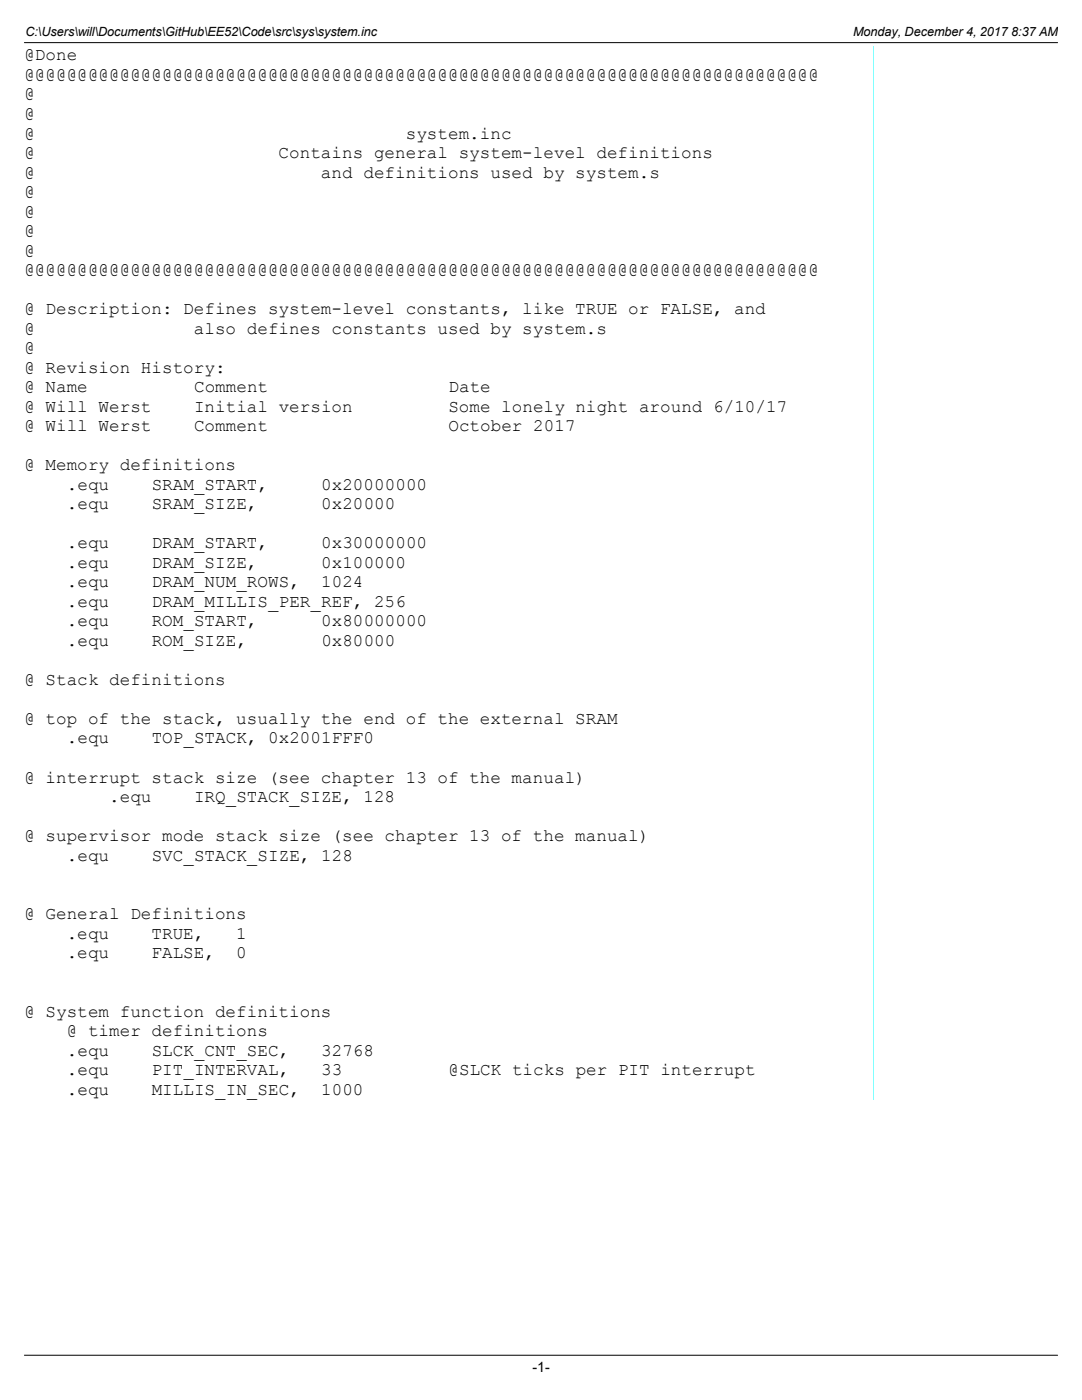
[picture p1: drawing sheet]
<svg xmlns="http://www.w3.org/2000/svg" width="216mm" height="279mm" viewBox="0 0 216 279" stroke-linecap="round" stroke-linejoin="round" font-family="sans-serif">
<defs><g id="words">
<g font-size="3.5">
<text x="4.9" y="12.1">@Done</text>
<text x="4.9" y="16">@@@@@@@@@@@@@@@@@@@@@@@@@@@@@@@@@@@@@@@@@@@@@@@@@@@@@@@@@@@@@@@@@@@@@@@@@@@</text>
<text x="4.9" y="19.9">@</text>
<text x="4.9" y="23.7">@</text>
<text x="4.9" y="27.6">@</text>
<text x="81" y="27.6">system.inc</text>
<text x="4.9" y="31.5">@</text>
<text x="4.9" y="35.4">@</text>
<text x="55.6" y="31.5">Contains general system-level definitions</text>
<text x="64" y="35.4">and definitions used by system.s</text>
<text x="4.9" y="39.3">@</text>
<text x="4.9" y="43.2">@</text>
<text x="4.9" y="47.1">@</text>
<text x="4.9" y="51">@</text>
<text x="4.9" y="54.9">@@@@@@@@@@@@@@@@@@@@@@@@@@@@@@@@@@@@@@@@@@@@@@@@@@@@@@@@@@@@@@@@@@@@@@@@@@@</text>
<text x="4.9" y="62.7">@ Description: Defines system-level constants, like TRUE or FALSE, and</text>
<text x="4.9" y="66.6">@</text>
<text x="4.9" y="70.5">@</text>
<text x="38.7" y="66.6">also defines constants used by system.s</text>
<text x="4.9" y="74.4">@ Revision History:</text>
<text x="4.9" y="78.3">@ Name</text>
<text x="4.9" y="82.2">@ Will Werst</text>
<text x="38.7" y="78.3">Comment</text>
<text x="38.7" y="82.2">Initial version</text>
<text x="89.5" y="82.2">Some lonely night around 6/10/17</text>
<text x="89.5" y="78.3">Date</text>
<text x="4.9" y="86.1">@ Will Werst</text>
<text x="38.7" y="86.1">Comment</text>
<text x="89.5" y="86.1">October 2017</text>
<text x="4.9" y="93.9">@ Memory definitions</text>
<text x="13.3" y="97.7">.equ</text>
<text x="13.3" y="101.6">.equ</text>
<text x="30.3" y="97.7">SRAM_START,</text>
<text x="30.3" y="101.6">SRAM_SIZE,</text>
<text x="64.1" y="101.6">0x20000</text>
<text x="64.1" y="97.7">0x20000000</text>
<text x="13.3" y="109.4">.equ</text>
<text x="13.3" y="113.3">.equ</text>
<text x="30.3" y="109.4">DRAM_START,</text>
<text x="30.3" y="113.3">DRAM_SIZE,</text>
<text x="64.1" y="113.3">0x100000</text>
<text x="64.1" y="109.4">0x30000000</text>
<text x="13.3" y="117.2">.equ</text>
<text x="30.3" y="117.2">DRAM_NUM_ROWS,</text>
<text x="64.1" y="117.2">1024</text>
<text x="13.3" y="121.1">.equ</text>
<text x="13.3" y="125">.equ</text>
<text x="30.3" y="121.1">DRAM_MILLIS_PER_REF, 256</text>
<text x="30.3" y="125">ROM_START,</text>
<text x="64.1" y="125">0x80000000</text>
<text x="13.3" y="128.9">.equ</text>
<text x="30.3" y="128.9">ROM_SIZE,</text>
<text x="64.1" y="128.9">0x80000</text>
<text x="4.9" y="136.7">@ Stack definitions</text>
<text x="4.9" y="144.5">@ top of the stack, usually the end of the external SRAM</text>
<text x="13.3" y="148.4">.equ</text>
<text x="30.3" y="148.4">TOP_STACK, 0x2001FFF0</text>
<text x="4.9" y="156.2">@ interrupt stack size (see chapter 13 of the manual)</text>
<text x="21.8" y="160.1">.equ</text>
<text x="38.7" y="160.1">IRQ_STACK_SIZE, 128</text>
<text x="4.9" y="167.9">@ supervisor mode stack size (see chapter 13 of the manual)</text>
<text x="13.3" y="171.7">.equ</text>
<text x="30.3" y="171.7">SVC_STACK_SIZE, 128</text>
<text x="4.9" y="183.4">@ General Definitions</text>
<text x="13.3" y="187.3">.equ</text>
<text x="13.3" y="191.2">.equ</text>
<text x="30.2" y="187.3">TRUE,</text>
<text x="30.2" y="191.2">FALSE,</text>
<text x="47.1" y="187.3">1</text>
<text x="47.1" y="191.2">0</text>
<text x="4.9" y="202.9">@ System function definitions</text>
<text x="13.3" y="206.8">@ timer definitions</text>
<text x="13.3" y="210.7">.equ</text>
<text x="13.3" y="214.6">.equ</text>
<text x="30.3" y="210.7">SLCK_CNT_SEC,</text>
<text x="30.3" y="214.6">PIT_INTERVAL,</text>
<text x="64.1" y="210.7">32768</text>
<text x="64.1" y="214.6">33</text>
<text x="89.5" y="214.6">@SLCK ticks per PIT interrupt</text>
<text x="13.3" y="218.5">.equ</text>
<text x="30.3" y="218.5">MILLIS_IN_SEC,</text>
<text x="64.1" y="218.5">1000</text>
</g>
<text font-size="2.8" x="106.3" y="273.8">-1-</text>
<g font-size="2.5">
<text x="5.1" y="7.2">C:\Users\will\Documents\GitHub\EE52\Code\src\sys\system.inc</text>
<text x="170.3" y="7.2">Monday, December 4, 2017 8:37 AM</text>
</g>
</g></defs>
<path d="M4.9 8.5h206.1" fill="none" stroke="#000" stroke-width=".2"/>
<path d="M4.9 9.2h12.7v3.9h-12.7z" fill-rule="evenodd" fill="#fff"/>
<path d="M17.6 9.2h193.4v3.9h-193.4z" fill="#fff"/>
<path d="M174.2 9.2v3.9" fill="none" stroke="#80ffff" stroke-width=".2"/>
<path d="M4.9 13.1h160.8v3.9h-160.8z" fill-rule="evenodd" fill="#fff"/>
<path d="M165.7 13.1h45.3v3.9h-45.3z" fill="#fff"/>
<path d="M174.2 13.1v3.9" fill="none" stroke="#80ffff" stroke-width=".2"/>
<path d="M4.9 17h4.2v3.9h-4.2z" fill-rule="evenodd" fill="#fff"/>
<path d="M9.1 17h201.9v3.9h-201.9z" fill="#fff"/>
<path d="M174.2 17v3.9" fill="none" stroke="#80ffff" stroke-width=".2"/>
<path d="M4.9 20.9h4.2v3.9h-4.2z" fill-rule="evenodd" fill="#fff"/>
<path d="M9.1 20.9h201.9v3.9h-201.9z" fill="#fff"/>
<path d="M174.2 20.9v3.9" fill="none" stroke="#80ffff" stroke-width=".2"/>
<path d="M4.9 24.8h99.5v3.9h-99.5z" fill-rule="evenodd" fill="#fff"/>
<path d="M104.4 24.8h106.6v3.9h-106.6z" fill="#fff"/>
<path d="M174.2 24.8v3.9" fill="none" stroke="#80ffff" stroke-width=".2"/>
<path d="M4.9 28.7h139.7v3.9h-139.7z" fill-rule="evenodd" fill="#fff"/>
<path d="M144.6 28.7h66.4v3.9h-66.4z" fill="#fff"/>
<path d="M174.2 28.7v3.9" fill="none" stroke="#80ffff" stroke-width=".2"/>
<path d="M4.9 32.6h129.1v3.9h-129.1z" fill-rule="evenodd" fill="#fff"/>
<path d="M134 32.6h77v3.9h-77z" fill="#fff"/>
<path d="M174.2 32.6v3.9" fill="none" stroke="#80ffff" stroke-width=".2"/>
<path d="M4.9 36.5h4.2v3.9h-4.2z" fill-rule="evenodd" fill="#fff"/>
<path d="M9.1 36.5h201.9v3.9h-201.9z" fill="#fff"/>
<path d="M174.2 36.5v3.9" fill="none" stroke="#80ffff" stroke-width=".2"/>
<path d="M4.9 40.4h4.2v3.9h-4.2z" fill-rule="evenodd" fill="#fff"/>
<path d="M9.1 40.4h201.9v3.9h-201.9z" fill="#fff"/>
<path d="M174.2 40.4v3.9" fill="none" stroke="#80ffff" stroke-width=".2"/>
<path d="M4.9 44.3h4.2v3.9h-4.2z" fill-rule="evenodd" fill="#fff"/>
<path d="M9.1 44.3h201.9v3.9h-201.9z" fill="#fff"/>
<path d="M174.2 44.3v3.9" fill="none" stroke="#80ffff" stroke-width=".2"/>
<path d="M4.9 48.2h4.2v3.9h-4.2z" fill-rule="evenodd" fill="#fff"/>
<path d="M9.1 48.2h201.9v3.9h-201.9z" fill="#fff"/>
<path d="M174.2 48.2v3.9" fill="none" stroke="#80ffff" stroke-width=".2"/>
<path d="M4.9 52.1h160.8v3.9h-160.8z" fill-rule="evenodd" fill="#fff"/>
<path d="M165.7 52.1h45.3v3.9h-45.3z" fill="#fff"/>
<path d="M174.2 52.1v3.9" fill="none" stroke="#80ffff" stroke-width=".2"/>
<path d="M4.9 56h206.1v3.9h-206.1z" fill-rule="evenodd" fill="#fff"/>
<path d="M174.2 56v3.9" fill="none" stroke="#80ffff" stroke-width=".2"/>
<path d="M4.9 59.9h150.3v3.9h-150.3z" fill-rule="evenodd" fill="#fff"/>
<path d="M155.2 59.9h55.8v3.9h-55.8z" fill="#fff"/>
<path d="M174.2 59.9v3.9" fill="none" stroke="#80ffff" stroke-width=".2"/>
<path d="M4.9 63.8h118.5v3.8h-118.5z" fill-rule="evenodd" fill="#fff"/>
<path d="M123.4 63.8h87.6v3.8h-87.6z" fill="#fff"/>
<path d="M174.2 63.8v3.8" fill="none" stroke="#80ffff" stroke-width=".2"/>
<path d="M4.9 67.6h4.2v3.9h-4.2z" fill-rule="evenodd" fill="#fff"/>
<path d="M9.1 67.6h201.9v3.9h-201.9z" fill="#fff"/>
<path d="M174.2 67.6v3.9" fill="none" stroke="#80ffff" stroke-width=".2"/>
<path d="M4.9 71.5h42.3v3.9h-42.3z" fill-rule="evenodd" fill="#fff"/>
<path d="M47.2 71.5h163.8v3.9h-163.8z" fill="#fff"/>
<path d="M174.2 71.5v3.9" fill="none" stroke="#80ffff" stroke-width=".2"/>
<path d="M4.9 75.4h95.2v3.9h-95.2z" fill-rule="evenodd" fill="#fff"/>
<path d="M100.1 75.4h110.9v3.9h-110.9z" fill="#fff"/>
<path d="M174.2 75.4v3.9" fill="none" stroke="#80ffff" stroke-width=".2"/>
<path d="M4.9 79.3h154.5v3.9h-154.5z" fill-rule="evenodd" fill="#fff"/>
<path d="M159.4 79.3h51.6v3.9h-51.6z" fill="#fff"/>
<path d="M174.2 79.3v3.9" fill="none" stroke="#80ffff" stroke-width=".2"/>
<path d="M4.9 83.2h112.2v3.9h-112.2z" fill-rule="evenodd" fill="#fff"/>
<path d="M117.1 83.2h93.9v3.9h-93.9z" fill="#fff"/>
<path d="M174.2 83.2v3.9" fill="none" stroke="#80ffff" stroke-width=".2"/>
<path d="M4.9 87.1h206.1v3.9h-206.1z" fill-rule="evenodd" fill="#fff"/>
<path d="M174.2 87.1v3.9" fill="none" stroke="#80ffff" stroke-width=".2"/>
<path d="M4.9 91h44.4v3.9h-44.4z" fill-rule="evenodd" fill="#fff"/>
<path d="M49.3 91h161.7v3.9h-161.7z" fill="#fff"/>
<path d="M174.2 91v3.9" fill="none" stroke="#80ffff" stroke-width=".2"/>
<path d="M4.9 94.9h82.5v3.9h-82.5z" fill-rule="evenodd" fill="#fff"/>
<path d="M87.4 94.9h123.6v3.9h-123.6z" fill="#fff"/>
<path d="M174.2 94.9v3.9" fill="none" stroke="#80ffff" stroke-width=".2"/>
<path d="M4.9 98.8h76.2v3.9h-76.2z" fill-rule="evenodd" fill="#fff"/>
<path d="M81.1 98.8h129.9v3.9h-129.9z" fill="#fff"/>
<path d="M174.2 98.8v3.9" fill="none" stroke="#80ffff" stroke-width=".2"/>
<path d="M4.9 102.7h10.6v3.9h-10.6z" fill-rule="evenodd" fill="#fff"/>
<path d="M15.5 102.7h195.5v3.9h-195.5z" fill="#fff"/>
<path d="M174.2 102.7v3.9" fill="none" stroke="#80ffff" stroke-width=".2"/>
<path d="M4.9 106.6h82.5v3.9h-82.5z" fill-rule="evenodd" fill="#fff"/>
<path d="M87.4 106.6h123.6v3.9h-123.6z" fill="#fff"/>
<path d="M174.2 106.6v3.9" fill="none" stroke="#80ffff" stroke-width=".2"/>
<path d="M4.9 110.5h78.3v3.9h-78.3z" fill-rule="evenodd" fill="#fff"/>
<path d="M83.2 110.5h127.8v3.9h-127.8z" fill="#fff"/>
<path d="M174.2 110.5v3.9" fill="none" stroke="#80ffff" stroke-width=".2"/>
<path d="M4.9 114.4h206.1v3.9h-206.1z" fill-rule="evenodd" fill="#fff"/>
<path d="M174.2 114.4v3.9" fill="none" stroke="#80ffff" stroke-width=".2"/>
<path d="M4.9 118.3h206.1v3.9h-206.1z" fill-rule="evenodd" fill="#fff"/>
<path d="M174.2 118.3v3.9" fill="none" stroke="#80ffff" stroke-width=".2"/>
<path d="M4.9 122.2h82.5v3.9h-82.5z" fill-rule="evenodd" fill="#fff"/>
<path d="M87.4 122.2h123.6v3.9h-123.6z" fill="#fff"/>
<path d="M174.2 122.2v3.9" fill="none" stroke="#80ffff" stroke-width=".2"/>
<path d="M4.9 126.1h76.2v3.9h-76.2z" fill-rule="evenodd" fill="#fff"/>
<path d="M81.1 126.1h129.9v3.9h-129.9z" fill="#fff"/>
<path d="M174.2 126.1v3.9" fill="none" stroke="#80ffff" stroke-width=".2"/>
<path d="M4.9 130h206.1v3.9h-206.1z" fill-rule="evenodd" fill="#fff"/>
<path d="M174.2 130v3.9" fill="none" stroke="#80ffff" stroke-width=".2"/>
<path d="M4.9 133.9h42.3v3.9h-42.3z" fill-rule="evenodd" fill="#fff"/>
<path d="M47.2 133.9h163.8v3.9h-163.8z" fill="#fff"/>
<path d="M174.2 133.9v3.9" fill="none" stroke="#80ffff" stroke-width=".2"/>
<path d="M4.9 137.8h206.1v3.8h-206.1z" fill-rule="evenodd" fill="#fff"/>
<path d="M174.2 137.8v3.8" fill="none" stroke="#80ffff" stroke-width=".2"/>
<path d="M4.9 141.6h120.6v3.9h-120.6z" fill-rule="evenodd" fill="#fff"/>
<path d="M125.5 141.6h85.5v3.9h-85.5z" fill="#fff"/>
<path d="M174.2 141.6v3.9" fill="none" stroke="#80ffff" stroke-width=".2"/>
<path d="M4.9 145.5h206.1v3.9h-206.1z" fill-rule="evenodd" fill="#fff"/>
<path d="M174.2 145.5v3.9" fill="none" stroke="#80ffff" stroke-width=".2"/>
<path d="M4.9 149.4h8.4v3.9h-8.4z" fill-rule="evenodd" fill="#fff"/>
<path d="M13.3 149.4h197.7v3.9h-197.7z" fill="#fff"/>
<path d="M174.2 149.4v3.9" fill="none" stroke="#80ffff" stroke-width=".2"/>
<path d="M4.9 153.3h114.3v3.9h-114.3z" fill-rule="evenodd" fill="#fff"/>
<path d="M119.2 153.3h91.8v3.9h-91.8z" fill="#fff"/>
<path d="M174.2 153.3v3.9" fill="none" stroke="#80ffff" stroke-width=".2"/>
<path d="M4.9 157.2h76.2v3.9h-76.2z" fill-rule="evenodd" fill="#fff"/>
<path d="M81.1 157.2h129.9v3.9h-129.9z" fill="#fff"/>
<path d="M174.2 157.2v3.9" fill="none" stroke="#80ffff" stroke-width=".2"/>
<path d="M4.9 161.1h206.1v3.9h-206.1z" fill-rule="evenodd" fill="#fff"/>
<path d="M174.2 161.1v3.9" fill="none" stroke="#80ffff" stroke-width=".2"/>
<path d="M4.9 165h127v3.9h-127z" fill-rule="evenodd" fill="#fff"/>
<path d="M131.9 165h79.1v3.9h-79.1z" fill="#fff"/>
<path d="M174.2 165v3.9" fill="none" stroke="#80ffff" stroke-width=".2"/>
<path d="M4.9 168.9h206.1v3.9h-206.1z" fill-rule="evenodd" fill="#fff"/>
<path d="M174.2 168.9v3.9" fill="none" stroke="#80ffff" stroke-width=".2"/>
<path d="M4.9 172.8h206.1v3.9h-206.1z" fill-rule="evenodd" fill="#fff"/>
<path d="M174.2 172.8v3.9" fill="none" stroke="#80ffff" stroke-width=".2"/>
<path d="M4.9 176.7h10.6v3.9h-10.6z" fill-rule="evenodd" fill="#fff"/>
<path d="M15.5 176.7h195.5v3.9h-195.5z" fill="#fff"/>
<path d="M174.2 176.7v3.9" fill="none" stroke="#80ffff" stroke-width=".2"/>
<path d="M4.9 180.6h46.5v3.9h-46.5z" fill-rule="evenodd" fill="#fff"/>
<path d="M51.4 180.6h159.6v3.9h-159.6z" fill="#fff"/>
<path d="M174.2 180.6v3.9" fill="none" stroke="#80ffff" stroke-width=".2"/>
<path d="M4.9 184.5h46.5v3.9h-46.5z" fill-rule="evenodd" fill="#fff"/>
<path d="M51.4 184.5h159.6v3.9h-159.6z" fill="#fff"/>
<path d="M174.2 184.5v3.9" fill="none" stroke="#80ffff" stroke-width=".2"/>
<path d="M4.9 188.4h46.5v3.9h-46.5z" fill-rule="evenodd" fill="#fff"/>
<path d="M51.4 188.4h159.6v3.9h-159.6z" fill="#fff"/>
<path d="M174.2 188.4v3.9" fill="none" stroke="#80ffff" stroke-width=".2"/>
<path d="M4.9 192.3h10.6v3.9h-10.6z" fill-rule="evenodd" fill="#fff"/>
<path d="M15.5 192.3h195.5v3.9h-195.5z" fill="#fff"/>
<path d="M174.2 192.3v3.9" fill="none" stroke="#80ffff" stroke-width=".2"/>
<path d="M4.9 196.2h10.6v3.9h-10.6z" fill-rule="evenodd" fill="#fff"/>
<path d="M15.5 196.2h195.5v3.9h-195.5z" fill="#fff"/>
<path d="M174.2 196.2v3.9" fill="none" stroke="#80ffff" stroke-width=".2"/>
<path d="M4.9 200.1h63.5v3.9h-63.5z" fill-rule="evenodd" fill="#fff"/>
<path d="M68.4 200.1h142.6v3.9h-142.6z" fill="#fff"/>
<path d="M174.2 200.1v3.9" fill="none" stroke="#80ffff" stroke-width=".2"/>
<path d="M4.9 204h206.1v3.9h-206.1z" fill-rule="evenodd" fill="#fff"/>
<path d="M174.2 204v3.9" fill="none" stroke="#80ffff" stroke-width=".2"/>
<path d="M4.9 207.9h206.1v3.9h-206.1z" fill-rule="evenodd" fill="#fff"/>
<path d="M174.2 207.9v3.9" fill="none" stroke="#80ffff" stroke-width=".2"/>
<path d="M4.9 211.8h206.1v3.8h-206.1z" fill-rule="evenodd" fill="#fff"/>
<path d="M174.2 211.8v3.8" fill="none" stroke="#80ffff" stroke-width=".2"/>
<path d="M4.9 215.6h206.1v3.9h-206.1z" fill-rule="evenodd" fill="#fff"/>
<path d="M174.2 215.6v3.9" fill="none" stroke="#80ffff" stroke-width=".2"/>
<path d="M106.3 271.3h3.4v3.1h-3.4z" fill="#fff"/>
<path d="M4.9 270.5h206.1" fill="none" stroke="#000" stroke-width=".2"/>
<use href="#words"/>
</svg>
